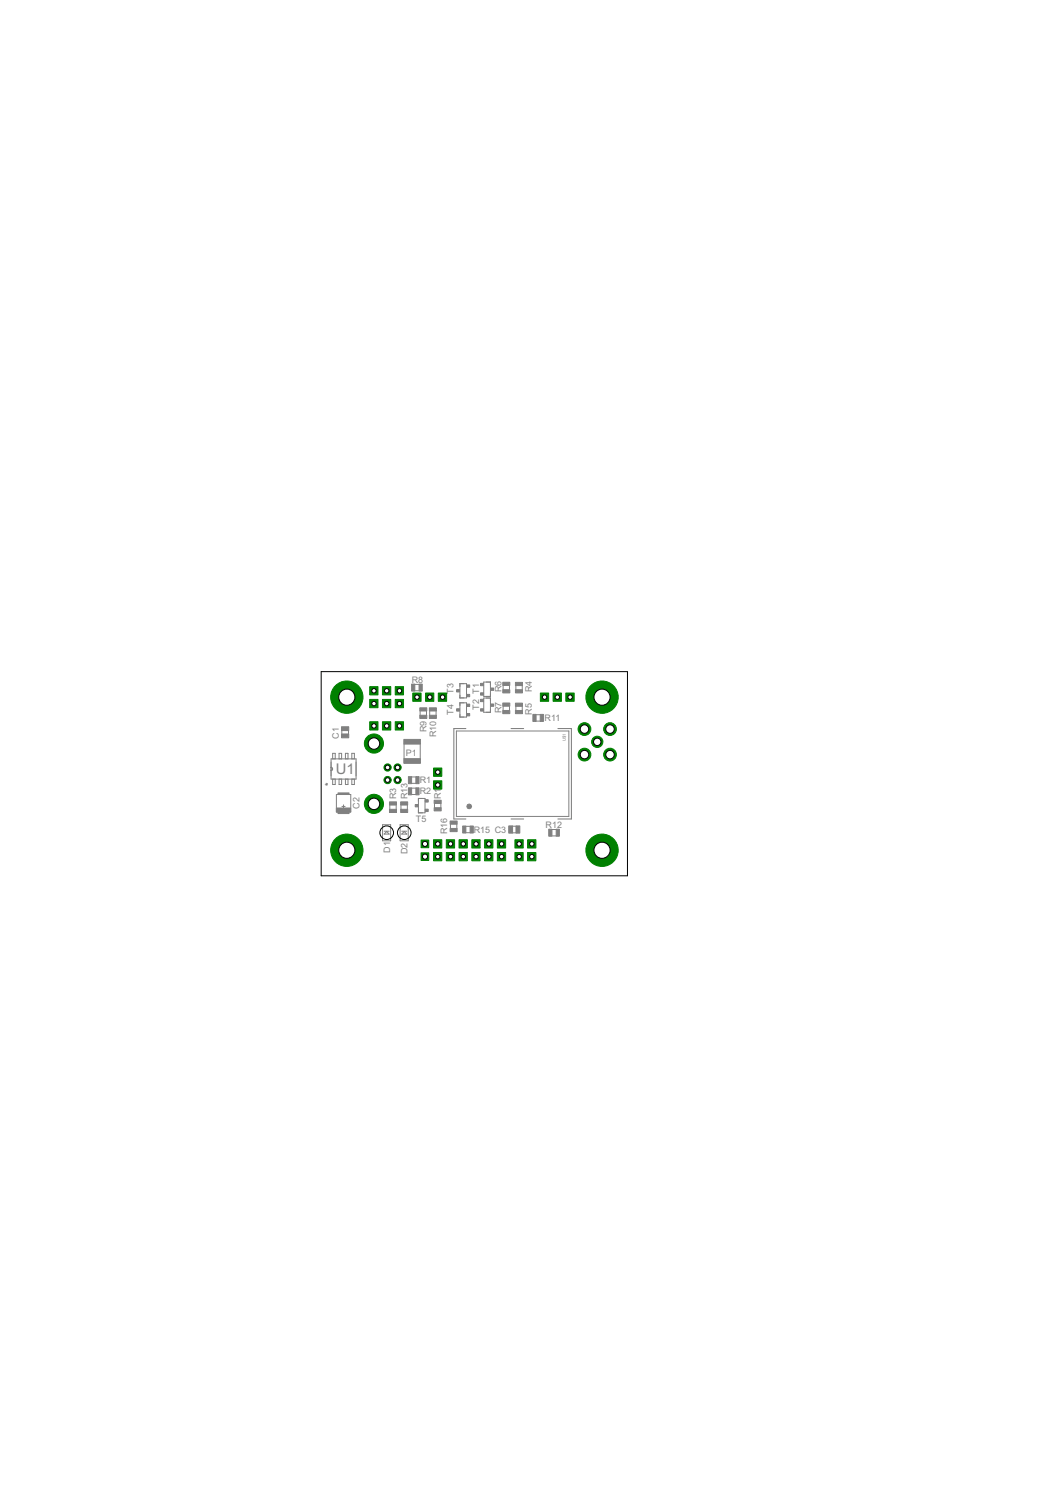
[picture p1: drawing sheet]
<svg xmlns="http://www.w3.org/2000/svg" width="210mm" height="297mm" viewBox="0 0 210 297" stroke-linecap="round" stroke-linejoin="round" font-family="sans-serif">
<defs><g id="words">
<text font-size="3.3" fill="#808080" x="66.8" y="153.9">U1</text>
<g font-size="2" fill="#808080">
<text x="81.9" y="135.9">R8</text>
<text x="99.8" y="137.8" transform="rotate(-90 99.8 137.8)">R6</text>
<text x="105.8" y="137.8" transform="rotate(-90 105.8 137.8)">R4</text>
<text x="90.3" y="142.2" transform="rotate(-90 90.3 142.2)">T4</text>
<text x="90.3" y="138.1" transform="rotate(-90 90.3 138.1)">T3</text>
<text x="95.3" y="141.2" transform="rotate(-90 95.3 141.2)">T2 T1</text>
<text x="99.8" y="141.9" transform="rotate(-90 99.8 141.9)">R7</text>
<text x="105.8" y="142.2" transform="rotate(-90 105.8 142.2)">R5</text>
<text x="108.4" y="143.5">R11</text>
<text x="67.4" y="147" transform="rotate(-90 67.4 147)">C1</text>
<text x="84.9" y="145.7" transform="rotate(-90 84.9 145.7)">R9</text>
<text x="86.8" y="146.6" transform="rotate(-90 86.8 146.6)">R10</text>
<text x="80.8" y="150.5">P1</text>
<text x="83.5" y="155.8">R1</text>
<text x="66" y="156.3" transform="rotate(-90 66 156.3)">*</text>
<text x="71.5" y="160.9" transform="rotate(-90 71.5 160.9)">C2</text>
<text x="78.8" y="159" transform="rotate(-90 78.8 159)">R3</text>
<text x="81" y="159" transform="rotate(-90 81 159)">R13</text>
<text x="83.5" y="158.1">R2</text>
<text x="87.7" y="159" transform="rotate(-90 87.7 159)">R14</text>
<text x="82.8" y="163.5">T5</text>
<text x="89" y="166" transform="rotate(-90 89 166)">R16</text>
<text x="94.3" y="165.7">R15 C3</text>
<text x="108.5" y="164.7">R12</text>
<text x="77.6" y="169.7" transform="rotate(-90 77.6 169.7)">D1</text>
<text x="81.1" y="170" transform="rotate(-90 81.1 170)">D2</text>
</g>
<text font-size="1" fill="#808080" x="112.6" y="147.5" transform="rotate(-90 112.6 147.5)">U$1</text>
</g></defs>
<path d="M92.7 144.9h-2.4v18h2.4M101.7 144.9h2.5M111 144.9h2.7v18h-2.7M101.7 162.9h2.5" fill="none" stroke="#808080" stroke-width=".21"/>
<circle cx="93.3" cy="160.4" r=".48" fill="#808080" stroke="#808080" stroke-width=".2"/>
<g fill="none" stroke="#808080" stroke-width=".2">
<path d="M82.5 136.2h.9M82.5 137.4h.9M91.5 136h1.3v2.9h-1.3zM91.5 139.8h1.3v2.9h-1.3zM96.2 135.7h1.4v2.9h-1.4zM96.2 138.9h1.4v2.8h-1.4zM100.1 136.4v.8M101.4 136.4v.8M102.6 136.4v.8M103.9 136.4v.8M65.9 152.7l.3 .2-.1 .3-.2 .1M65.9 151h4.9v4h-4.9z"/>
<path d="M66.2 151v-1.1h.5v1.1M66.2 155v1.1h.5v-1.1M66.9 158.1h2.9v3.4h-2.9zM67.5 155v1.1h.5v-1.1M67.5 151v-1.1h.5v1.1M68 145.3v.8M68.7 155v1.1h.5v-1.1M68.7 151v-1.1h.5v1.1M69.3 145.3v.7M70 155v1.1h.5v-1.1M70 151v-1.1h.5v1.1M80.4 148v3"/>
<path d="M81.9 158.1h.8M81.9 154.6h.8M81.9 155.9h.8M81.9 156.8h.8M83.2 158.9h1.4v2.8h-1.4zM83.6 141.5v.8M83.6 148v2.9M84.9 141.5v.8M85.5 141.5v.8M86.4 159.9v.8M86.8 141.5v.8M87.7 159.9v.8"/>
<path d="M90.8 145.4h22.4v17h-22.4zM100.1 140.5v.9M101.4 140.5v.9M102.6 140.5v.9M103.9 140.5v.9M106.7 143.5h.8M106.7 142.2h.8M68 160.4h.7M68.3 160.1v.7M76.1 164.1h1.6v3.2h-1.6zM76.4 165.4h1M76.9 165.4l.5 .5h-1z"/>
<path d="M77.6 160.2v.8M78.8 160.2v.8M79.6 164.1h1.6v3.2h-1.6zM79.8 160.2v.8M79.9 165.4h1M80.4 165.4l.5 .5h-1zM81 160.2v.8M89.6 164v.8M90.9 164v.8M92.7 165.7h.8M92.7 164.4h.8M101.9 164.4h.8"/>
<path d="M102 165.7h.7M109.8 165h.9M109.8 166.3h.9"/>
</g>
<g fill="#808080" stroke="#808080" stroke-width=".2">
<path d="M80.3 150.9h3.4v1h-3.4z"/>
<path d="M80.3 147.1h3.4v.9h-3.4z"/>
<path d="M82.7 154.5h.7v1.4h-.7z"/>
<path d="M81.3 154.5h.6v1.4h-.6z"/>
<path d="M82.7 156.7h.7v1.4h-.7z"/>
<path d="M81.3 156.7h.6v1.4h-.6z"/>
<path d="M67.9 146h1.5v.8h-1.5z"/>
<path d="M67.9 144.6h1.5v.8h-1.5z"/>
<path d="M67.2 157.8h2.2v.3h-2.2z"/>
<path d="M67.2 161.6h2.2v.3h-2.2z"/>
<path d="M66.9 160.8h2.9v.8h-2.9z"/>
<path d="M77.5 161h1.4v.6h-1.4z"/>
<path d="M77.5 159.5h1.4v.7h-1.4z"/>
<path d="M97.6 136.9h.6v.5h-.6z"/>
<path d="M95.6 137.8h.6v.5h-.6z"/>
<path d="M95.6 136h.6v.4h-.6z"/>
<path d="M97.6 140.1h.6v.4h-.6z"/>
<path d="M95.6 141h.6v.5h-.6z"/>
<path d="M95.6 139.1h.6v.5h-.6z"/>
<path d="M102.6 135.8h1.3v.6h-1.3z"/>
<path d="M102.6 137.2h1.3v.7h-1.3z"/>
<path d="M102.6 139.9h1.3v.6h-1.3z"/>
<path d="M102.6 141.4h1.3v.6h-1.3z"/>
<path d="M100 137.2h1.4v.7h-1.4z"/>
<path d="M100 135.7h1.4v.7h-1.4z"/>
<path d="M100 141.4h1.4v.6h-1.4z"/>
<path d="M100 139.9h1.4v.6h-1.4z"/>
<path d="M90.8 137.2h.6v.5h-.6z"/>
<path d="M92.9 136.3h.6v.4h-.6z"/>
<path d="M92.9 138.2h.6v.4h-.6z"/>
<path d="M90.8 141h.6v.5h-.6z"/>
<path d="M92.9 140.1h.6v.4h-.6z"/>
<path d="M92.9 142h.6v.4h-.6z"/>
<path d="M83.4 136.1h.6v1.4h-.6z"/>
<path d="M81.9 136.1h.6v1.4h-.6z"/>
<path d="M83.5 142.3h1.4v.6h-1.4z"/>
<path d="M83.5 140.8h1.4v.7h-1.4z"/>
<path d="M85.4 142.3h1.4v.6h-1.4z"/>
<path d="M85.4 140.8h1.4v.7h-1.4z"/>
<path d="M106 142.1h.7v1.4h-.7z"/>
<path d="M107.5 142.1h.6v1.4h-.6z"/>
<path d="M110.7 165h.6v1.4h-.6z"/>
<path d="M109.2 165h.6v1.4h-.6z"/>
<path d="M79.7 161h1.4v.6h-1.4z"/>
<path d="M79.7 159.5h1.4v.7h-1.4z"/>
<path d="M82.6 160.1h.6v.4h-.6z"/>
<path d="M84.6 159.1h.6v.5h-.6z"/>
<path d="M84.6 161h.6v.5h-.6z"/>
<path d="M86.4 160.7h1.4v.6h-1.4z"/>
<path d="M86.4 159.2h1.4v.7h-1.4z"/>
<path d="M92.1 164.3h.6v1.4h-.6z"/>
<path d="M93.5 164.3h.7v1.4h-.7z"/>
<path d="M89.6 164.8h1.4v.7h-1.4z"/>
<path d="M89.6 163.3h1.4v.7h-1.4z"/>
<path d="M101.2 164.3h.8v1.5h-.8z"/>
<path d="M102.7 164.3h.7v1.5h-.7z"/>
</g>
<circle cx="79.1" cy="152.7" r=".72" fill="#008000" stroke="#008000" stroke-width=".2"/>
<circle cx="79.1" cy="152.7" r=".47" fill="#fff" stroke="#000" stroke-width=".2"/>
<circle cx="79.1" cy="155.2" r=".72" fill="#008000" stroke="#008000" stroke-width=".2"/>
<circle cx="79.1" cy="155.2" r=".47" fill="#fff" stroke="#000" stroke-width=".2"/>
<circle cx="77.1" cy="155.2" r=".72" fill="#008000" stroke="#008000" stroke-width=".2"/>
<circle cx="77.1" cy="155.2" r=".47" fill="#fff" stroke="#000" stroke-width=".2"/>
<circle cx="77.1" cy="152.7" r=".72" fill="#008000" stroke="#008000" stroke-width=".2"/>
<circle cx="77.1" cy="152.7" r=".47" fill="#fff" stroke="#000" stroke-width=".2"/>
<circle cx="74.4" cy="159.9" r="1.91" fill="#008000" stroke="#008000" stroke-width=".2"/>
<circle cx="74.4" cy="159.9" r="1.14" fill="#fff" stroke="#000" stroke-width=".2"/>
<circle cx="74.4" cy="147.9" r="1.91" fill="#008000" stroke="#008000" stroke-width=".2"/>
<circle cx="74.4" cy="147.9" r="1.14" fill="#fff" stroke="#000" stroke-width=".2"/>
<path d="M73.6 143.6h1.6v1.6h-1.6z" fill="#008000" stroke="#008000" stroke-width=".2"/>
<circle cx="74.4" cy="144.4" r=".44" fill="#fff" stroke="#000" stroke-width=".2"/>
<path d="M76.1 143.6h1.6v1.6h-1.6z" fill="#008000" stroke="#008000" stroke-width=".2"/>
<circle cx="76.9" cy="144.4" r=".44" fill="#fff" stroke="#000" stroke-width=".2"/>
<path d="M78.6 143.6h1.7v1.6h-1.7z" fill="#008000" stroke="#008000" stroke-width=".2"/>
<circle cx="79.5" cy="144.4" r=".44" fill="#fff" stroke="#000" stroke-width=".2"/>
<path d="M73.6 136.6h1.6v1.7h-1.6z" fill="#008000" stroke="#008000" stroke-width=".2"/>
<circle cx="74.4" cy="137.4" r=".44" fill="#fff" stroke="#000" stroke-width=".2"/>
<path d="M76.1 136.6h1.6v1.7h-1.6z" fill="#008000" stroke="#008000" stroke-width=".2"/>
<circle cx="76.9" cy="137.4" r=".44" fill="#fff" stroke="#000" stroke-width=".2"/>
<path d="M78.6 136.6h1.7v1.7h-1.7z" fill="#008000" stroke="#008000" stroke-width=".2"/>
<circle cx="79.5" cy="137.4" r=".44" fill="#fff" stroke="#000" stroke-width=".2"/>
<path d="M73.6 139.1h1.6v1.7h-1.6z" fill="#008000" stroke="#008000" stroke-width=".2"/>
<circle cx="74.4" cy="140" r=".44" fill="#fff" stroke="#000" stroke-width=".2"/>
<path d="M76.1 139.1h1.6v1.7h-1.6z" fill="#008000" stroke="#008000" stroke-width=".2"/>
<circle cx="76.9" cy="140" r=".44" fill="#fff" stroke="#000" stroke-width=".2"/>
<path d="M78.6 139.1h1.7v1.7h-1.7z" fill="#008000" stroke="#008000" stroke-width=".2"/>
<circle cx="79.5" cy="140" r=".44" fill="#fff" stroke="#000" stroke-width=".2"/>
<path d="M87.2 137.9h1.7v1.6h-1.7z" fill="#008000" stroke="#008000" stroke-width=".2"/>
<circle cx="88.1" cy="138.7" r=".44" fill="#fff" stroke="#000" stroke-width=".2"/>
<path d="M84.7 137.9h1.6v1.6h-1.6z" fill="#008000" stroke="#008000" stroke-width=".2"/>
<circle cx="85.5" cy="138.7" r=".44" fill="#fff" stroke="#000" stroke-width=".2"/>
<path d="M82.1 137.9h1.7v1.6h-1.7z" fill="#008000" stroke="#008000" stroke-width=".2"/>
<circle cx="83" cy="138.7" r=".44" fill="#fff" stroke="#000" stroke-width=".2"/>
<circle cx="121.4" cy="150.1" r="1.27" fill="#008000" stroke="#008000" stroke-width=".2"/>
<circle cx="121.4" cy="150.1" r=".85" fill="#fff" stroke="#000" stroke-width=".2"/>
<circle cx="121.4" cy="145.1" r="1.27" fill="#008000" stroke="#008000" stroke-width=".2"/>
<circle cx="121.4" cy="145.1" r=".85" fill="#fff" stroke="#000" stroke-width=".2"/>
<circle cx="116.3" cy="150.1" r="1.27" fill="#008000" stroke="#008000" stroke-width=".2"/>
<circle cx="116.3" cy="150.1" r=".85" fill="#fff" stroke="#000" stroke-width=".2"/>
<circle cx="116.3" cy="145.1" r="1.27" fill="#008000" stroke="#008000" stroke-width=".2"/>
<circle cx="116.3" cy="145.1" r=".85" fill="#fff" stroke="#000" stroke-width=".2"/>
<circle cx="118.8" cy="147.6" r="1.12" fill="#008000" stroke="#008000" stroke-width=".2"/>
<circle cx="118.8" cy="147.6" r=".74" fill="#fff" stroke="#000" stroke-width=".2"/>
<path d="M112.6 137.9h1.6v1.6h-1.6z" fill="#008000" stroke="#008000" stroke-width=".2"/>
<circle cx="113.4" cy="138.7" r=".44" fill="#fff" stroke="#000" stroke-width=".2"/>
<path d="M110 137.9h1.7v1.6h-1.7z" fill="#008000" stroke="#008000" stroke-width=".2"/>
<circle cx="110.9" cy="138.7" r=".44" fill="#fff" stroke="#000" stroke-width=".2"/>
<path d="M107.5 137.9h1.7v1.6h-1.7z" fill="#008000" stroke="#008000" stroke-width=".2"/>
<circle cx="108.4" cy="138.7" r=".44" fill="#fff" stroke="#000" stroke-width=".2"/>
<path d="M105 169.6h1.6v1.7h-1.6z" fill="#008000" stroke="#008000" stroke-width=".2"/>
<circle cx="105.8" cy="170.4" r=".44" fill="#fff" stroke="#000" stroke-width=".2"/>
<path d="M102.4 169.6h1.7v1.7h-1.7z" fill="#008000" stroke="#008000" stroke-width=".2"/>
<circle cx="103.3" cy="170.4" r=".44" fill="#fff" stroke="#000" stroke-width=".2"/>
<path d="M105 167.1h1.6v1.6h-1.6z" fill="#008000" stroke="#008000" stroke-width=".2"/>
<circle cx="105.8" cy="167.9" r=".44" fill="#fff" stroke="#000" stroke-width=".2"/>
<path d="M102.4 167.1h1.7v1.6h-1.7z" fill="#008000" stroke="#008000" stroke-width=".2"/>
<circle cx="103.3" cy="167.9" r=".44" fill="#fff" stroke="#000" stroke-width=".2"/>
<path d="M99 169.6h1.6v1.7h-1.6z" fill="#008000" stroke="#008000" stroke-width=".2"/>
<circle cx="99.8" cy="170.4" r=".44" fill="#fff" stroke="#000" stroke-width=".2"/>
<path d="M96.4 169.6h1.7v1.7h-1.7z" fill="#008000" stroke="#008000" stroke-width=".2"/>
<circle cx="97.3" cy="170.4" r=".44" fill="#fff" stroke="#000" stroke-width=".2"/>
<path d="M93.9 169.6h1.6v1.7h-1.6z" fill="#008000" stroke="#008000" stroke-width=".2"/>
<circle cx="94.7" cy="170.4" r=".44" fill="#fff" stroke="#000" stroke-width=".2"/>
<path d="M91.3 169.6h1.7v1.7h-1.7z" fill="#008000" stroke="#008000" stroke-width=".2"/>
<circle cx="92.2" cy="170.4" r=".44" fill="#fff" stroke="#000" stroke-width=".2"/>
<path d="M88.8 169.6h1.6v1.7h-1.6z" fill="#008000" stroke="#008000" stroke-width=".2"/>
<circle cx="89.6" cy="170.4" r=".44" fill="#fff" stroke="#000" stroke-width=".2"/>
<path d="M86.3 169.6h1.6v1.7h-1.6z" fill="#008000" stroke="#008000" stroke-width=".2"/>
<circle cx="87.1" cy="170.4" r=".44" fill="#fff" stroke="#000" stroke-width=".2"/>
<path d="M99 167.1h1.6v1.6h-1.6z" fill="#008000" stroke="#008000" stroke-width=".2"/>
<circle cx="99.8" cy="167.9" r=".44" fill="#fff" stroke="#000" stroke-width=".2"/>
<path d="M96.4 167.1h1.7v1.6h-1.7z" fill="#008000" stroke="#008000" stroke-width=".2"/>
<circle cx="97.3" cy="167.9" r=".44" fill="#fff" stroke="#000" stroke-width=".2"/>
<path d="M93.9 167.1h1.6v1.6h-1.6z" fill="#008000" stroke="#008000" stroke-width=".2"/>
<circle cx="94.7" cy="167.9" r=".44" fill="#fff" stroke="#000" stroke-width=".2"/>
<path d="M91.3 167.1h1.7v1.6h-1.7z" fill="#008000" stroke="#008000" stroke-width=".2"/>
<circle cx="92.2" cy="167.9" r=".44" fill="#fff" stroke="#000" stroke-width=".2"/>
<path d="M88.8 167.1h1.6v1.6h-1.6z" fill="#008000" stroke="#008000" stroke-width=".2"/>
<circle cx="89.6" cy="167.9" r=".44" fill="#fff" stroke="#000" stroke-width=".2"/>
<path d="M86.3 167.1h1.6v1.6h-1.6z" fill="#008000" stroke="#008000" stroke-width=".2"/>
<circle cx="87.1" cy="167.9" r=".44" fill="#fff" stroke="#000" stroke-width=".2"/>
<path d="M83.8 169.7h1.5v1.5h-1.5z" fill="#008000" stroke="#008000" stroke-width=".2"/>
<circle cx="84.6" cy="170.4" r=".51" fill="#fff" stroke="#000" stroke-width=".2"/>
<path d="M83.8 167.1h1.5v1.6h-1.5z" fill="#008000" stroke="#008000" stroke-width=".2"/>
<circle cx="84.6" cy="167.9" r=".51" fill="#fff" stroke="#000" stroke-width=".2"/>
<path d="M86.3 155.3h1.6v1.7h-1.6z" fill="#008000" stroke="#008000" stroke-width=".2"/>
<circle cx="87.1" cy="156.2" r=".44" fill="#fff" stroke="#000" stroke-width=".2"/>
<path d="M86.3 152.8h1.6v1.7h-1.6z" fill="#008000" stroke="#008000" stroke-width=".2"/>
<circle cx="87.1" cy="153.6" r=".44" fill="#fff" stroke="#000" stroke-width=".2"/>
<circle cx="119.8" cy="169.2" r="3.2" fill="#008000" stroke="#008000" stroke-width=".2"/>
<circle cx="119.8" cy="169.2" r="1.61" fill="#fff" stroke="#000" stroke-width=".2"/>
<circle cx="119.8" cy="138.7" r="3.2" fill="#008000" stroke="#008000" stroke-width=".2"/>
<circle cx="119.8" cy="138.7" r="1.61" fill="#fff" stroke="#000" stroke-width=".2"/>
<circle cx="69" cy="169.2" r="3.2" fill="#008000" stroke="#008000" stroke-width=".2"/>
<circle cx="69" cy="169.2" r="1.61" fill="#fff" stroke="#000" stroke-width=".2"/>
<circle cx="69" cy="138.7" r="3.2" fill="#008000" stroke="#008000" stroke-width=".2"/>
<circle cx="69" cy="138.7" r="1.61" fill="#fff" stroke="#000" stroke-width=".2"/>
<g fill="none" stroke="#000" stroke-width=".2">
<path d="M63.9 133.6h60.9v40.6h-60.9z"/>
<circle cx="76.9" cy="165.7" r="1.35"/>
<circle cx="80.4" cy="165.7" r="1.35"/>
</g>
<use href="#words"/>
</svg>
